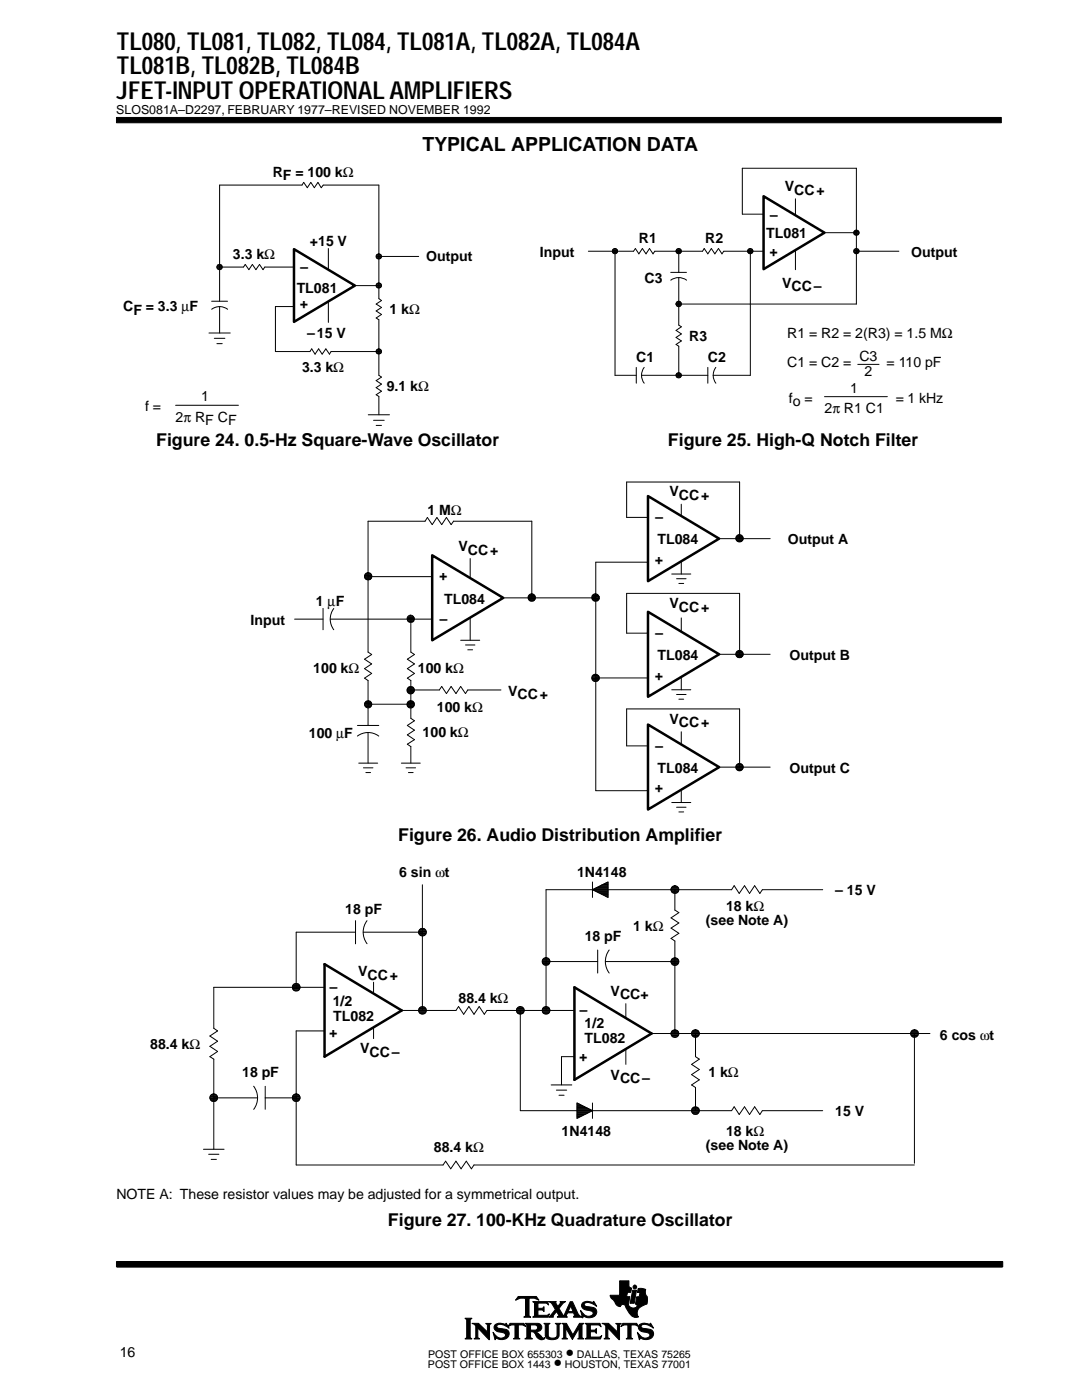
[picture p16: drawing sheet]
<svg xmlns="http://www.w3.org/2000/svg" width="216mm" height="279mm" viewBox="0 0 216 279" stroke-linecap="round" stroke-linejoin="round" font-family="sans-serif">
<defs><g id="words">
<g font-size="4.9">
<text x="23.3" y="9.9">TL080, TL081, TL082, TL084, TL081A, TL082A, TL084A</text>
<text x="23.3" y="14.8">TL081B, TL082B, TL084B</text>
<text x="23.3" y="19.7">JFET-INPUT OPERATIONAL AMPLIFIERS</text>
</g>
<text font-size="3.9" x="84.3" y="30.2">TYPICAL APPLICATION DATA</text>
<g font-size="3.5">
<text x="31.2" y="89">Figure 24. 0.5-Hz Square-Wave Oscillator</text>
<text x="133.3" y="89">Figure 25. High-Q Notch Filter</text>
<text x="79.5" y="167.8">Figure 26. Audio Distribution Amplifier</text>
<text x="77.4" y="244.6">Figure 27. 100-KHz Quadrature Oscillator</text>
<text x="110.5" y="273.1">•</text>
<text x="112.9" y="271">•</text>
</g>
<g font-size="2.8">
<text x="54.4" y="35.3">RF = 100 kΩ</text>
<text x="156.6" y="38.2">VCC+</text>
<text x="152.9" y="47.4">TL081</text>
<text x="155.2" y="42.2" transform="rotate(-180 155.2 42.2)">–</text>
<text x="46.5" y="51.7">3.3 kΩ</text>
<text x="61.5" y="52.8" transform="rotate(-180 61.5 52.8)">–</text>
<text x="61.8" y="49">+15 V</text>
<text x="85.1" y="52.2">Output</text>
<text x="107.7" y="51.3">Input</text>
<text x="127.5" y="48.5">R1</text>
<text x="140.7" y="48.5">R2</text>
<text x="155.2" y="49.6" transform="rotate(-180 155.2 49.6)">+</text>
<text x="181.8" y="51.3">Output</text>
<text x="59.2" y="58.5">TL081</text>
<text x="128.6" y="56.4">C3</text>
<text x="156.1" y="57.4">VCC–</text>
<text x="24.6" y="62.1">CF = 3.3 µF</text>
<text x="61.5" y="60.1" transform="rotate(-180 61.5 60.1)">+</text>
<text x="77.7" y="62.7">1 kΩ</text>
<text x="61.3" y="67.5">–15 V</text>
<text x="137.5" y="68">R3</text>
<text x="157.1" y="67.5">R1 = R2 = 2(R3) = 1.5 MΩ</text>
<text x="171.5" y="72">C3</text>
<text x="60.3" y="74.3">3.3 kΩ</text>
<text x="127" y="72.2">C1</text>
<text x="141.2" y="72.2">C2</text>
<text x="157.1" y="73.2">C1 = C2 =</text>
<text x="172.5" y="75.1">2</text>
<text x="176.9" y="73.2">= 110 pF</text>
<text x="29" y="82">f =</text>
<text x="40.1" y="80.1">1</text>
<text x="77.2" y="78">9.1 kΩ</text>
<text x="157.4" y="80.3">fo =</text>
<text x="164.5" y="82.4">2π R1 C1</text>
<text x="169.6" y="78.4">1</text>
<text x="178.8" y="80.3">= 1 kHz</text>
<text x="35" y="84.2">2π RF CF</text>
<text x="133.6" y="99">VCC+</text>
<text x="85.3" y="102.7">1 MΩ</text>
<text x="132.4" y="102.6" transform="rotate(-180 132.4 102.6)">–</text>
<text x="91.5" y="110">VCC+</text>
<text x="131.2" y="108.6">TL084</text>
<text x="132.4" y="111.2" transform="rotate(-180 132.4 111.2)">+</text>
<text x="157.2" y="108.6">Output A</text>
<text x="89.3" y="114.4" transform="rotate(-180 89.3 114.4)">+</text>
<text x="50" y="124.7">Input</text>
<text x="63" y="120.9">1 µF</text>
<text x="88.6" y="120.6">TL084</text>
<text x="89.3" y="123" transform="rotate(-180 89.3 123)">–</text>
<text x="132.4" y="125.7" transform="rotate(-180 132.4 125.7)">–</text>
<text x="133.6" y="121.3">VCC+</text>
<text x="131.2" y="131.7">TL084</text>
<text x="157.5" y="131.7">Output B</text>
<text x="62.5" y="134.3">100 kΩ</text>
<text x="83.4" y="134.3">100 kΩ</text>
<text x="132.4" y="134.3" transform="rotate(-180 132.4 134.3)">+</text>
<text x="87.2" y="142.1">100 kΩ</text>
<text x="101.4" y="138.8">VCC+</text>
<text x="61.6" y="147.3">100 µF</text>
<text x="84.3" y="147">100 kΩ</text>
<text x="132.4" y="148.2" transform="rotate(-180 132.4 148.2)">–</text>
<text x="133.6" y="144.5">VCC+</text>
<text x="131.2" y="154.2">TL084</text>
<text x="157.5" y="154.2">Output C</text>
<text x="132.4" y="156.8" transform="rotate(-180 132.4 156.8)">+</text>
<text x="79.7" y="175">6 sin ωt</text>
<text x="115.1" y="175">1N4148</text>
<text x="166.7" y="178.6">– 15 V</text>
<text x="68.9" y="182.4">18 pF</text>
<text x="126.4" y="185.8">1 kΩ</text>
<text x="140.9" y="184.6">(see Note A)</text>
<text x="144.9" y="181.8">18 kΩ</text>
<text x="116.7" y="187.8">18 pF</text>
<text x="67.4" y="196.4" transform="rotate(-180 67.4 196.4)">–</text>
<text x="71.5" y="194.8">VCC+</text>
<text x="66.4" y="200.7">1/2</text>
<text x="66.5" y="203.8">TL082</text>
<text x="91.5" y="200.1">88.4 kΩ</text>
<text x="117.2" y="201" transform="rotate(-180 117.2 201)">–</text>
<text x="121.8" y="198.7">VCC+</text>
<text x="30" y="209.3">88.4 kΩ</text>
<text x="67.4" y="205.6" transform="rotate(-180 67.4 205.6)">+</text>
<text x="116.6" y="205.1">1/2</text>
<text x="116.6" y="208.2">TL082</text>
<text x="187.6" y="207.6">6 cos ωt</text>
<text x="48.3" y="215">18 pF</text>
<text x="71.9" y="210.2">VCC–</text>
<text x="117.2" y="210.3" transform="rotate(-180 117.2 210.3)">+</text>
<text x="121.8" y="215.5">VCC–</text>
<text x="141.4" y="215">1 kΩ</text>
<text x="112.1" y="226.8">1N4148</text>
<text x="144.9" y="226.8">18 kΩ</text>
<text x="166.7" y="222.7">15 V</text>
<text x="86.6" y="229.9">88.4 kΩ</text>
<text x="140.9" y="229.6">(see Note A)</text>
<text x="23.2" y="239.3">NOTE A: These resistor values may be adjusted for a symmetrical output.</text>
<text x="23.9" y="270.7">16</text>
</g>
<text font-size="2.5" x="23.2" y="22.7">SLOS081A–D2297, FEBRUARY 1977–REVISED NOVEMBER 1992</text>
<g font-size="2.1">
<text x="85.4" y="273.1">POST OFFICE BOX 1443</text>
<text x="85.4" y="271">POST OFFICE BOX 655303</text>
<text x="112.7" y="273.1">HOUSTON, TEXAS 77001</text>
<text x="115.1" y="271">DALLAS, TEXAS 75265</text>
</g>
</g></defs>
<g fill="#000" stroke="#000" stroke-width=".2">
<path d="M23.2 23.4h176.6v1.1h-176.6z" fill-rule="evenodd"/>
<path d="M23.4 251.8h176.5v1h-176.5z" fill-rule="evenodd"/>
<path d="M23.2 251.8h176.9v1h-176.9z" fill-rule="evenodd"/>
<path d="M92.8 263.1h1.4l-.4 .4v3.3l.4 .4h-1.4l.3-.4v-3.3z" fill-rule="evenodd"/>
<path d="M94.2 264.1h1.3l1.7 1.6 .1-1.3-.4-.3h1.1l-.3 .3v3l-2.3-2.3-.1 1.8 .4 .3h-1.1l.3-.3v-2.3z" fill-rule="evenodd"/>
<path d="M98.8 264.4l.6-.3 1.4 .2 .2-.2 .6 1a2.38 2.38 0 0 0-2.2-.7l-.2 .1a.37 .37 0 0 0-.1 .4 .37 .37 0 0 0 .4 .2l1.4 .2a.87 .87 0 0 1 .7 1.2 1.63 1.63 0 0 1-2.2 .7l-.4-.1-.2 .3-.4-1.5a1.66 1.66 0 0 0 2.2 1l.3-.4-.4-.5a2.67 2.67 0 0 1-1.8-.7l-.1-.4z" fill-rule="evenodd"/>
<path d="M101.8 264.1h2.7l.4 .6-.7-.3h-.7l-.1 .1v2.3l.3 .4h-1.2l.3-.4v-2.3l-.7-.1-.7 .3z" fill-rule="evenodd"/>
<path d="M103.4 258.7h3.6l.5 .8a2.21 2.21 0 0 0-1.9-.4v3.4l.3 .4h-1.3l.3-.4v-3.2l-.3-.2a2.38 2.38 0 0 0-1.7 .4z" fill-rule="evenodd"/>
<path d="M104.8 264.1h2.5a.8 .8 0 0 1 .8 .6 .8 .8 0 0 1-.5 .9l-.6 .2 1.3 1.2 .4-.1a.51 .51 0 0 1-.8 .5 1.29 1.29 0 0 1-1-.9l-.5-.7h-.4l-.1 .1v.9l.3 .4h-1.5l.4-.4v-2.2z" fill-rule="evenodd"/>
<path d="M106.3 259.8h3l.2 .6-.5-.3h-1.6v1h.8l.3-.3 .1 .9-.4-.3-.8 .1-.1 .9 .2 .1h1.6l.5-.3-.2 .7h-3.1l.4-.3v-2.5z" fill-rule="evenodd"/>
<path d="M108.5 264.1h1.2l-.3 .3v2.1l.3 .4a1.04 1.04 0 0 0 1.5-.4v-2.1l-.4-.3h1.1l-.3 .3-.1 2.4a1.78 1.78 0 0 1-2.3 .4l-.4-.7v-2.1z" fill-rule="evenodd"/>
<path d="M112.1 264.1h.9l1.3 2.2 1.3-2.2h.9l-.4 .3v2.5l.4 .3h-1.2l.2-.3v-1.7l-1.3 2.1-1.3-2.1v1.7l.3 .3h-1.1l.4-.3v-2.5z" fill-rule="evenodd"/>
<path d="M109.5 259.8h1.5l-.1 .3 .4 .6 .5-.6-.1-.3h1.2l-.6 .4-.7 .9 .9 1.5 1.3-2.8h.4l1.1 2.3 .9 .8h-1.7l.1-.5-.2-.4h-1.1l-.3 .6 .2 .3h-2l.3-.4-.5-.7-.6 .8v.3h-.9l1.3-1.6-.7-1.2z" fill-rule="evenodd"/>
<path d="M116.3 260a2.73 2.73 0 0 1 2.1-.1l.1-.2 .5 1-1-.6-.7-.2-.5 .1-.2 .2v.2l.4 .3a2.09 2.09 0 0 1 2 .8 1.02 1.02 0 0 1-.6 1.3l-.8 .2-1-.3-.4 .3-.4-1.5a1.79 1.79 0 0 0 1.9 1.2l.2-.1a.49 .49 0 0 0 .4-.4 .49 .49 0 0 0-.3-.5 2.74 2.74 0 0 1-1.8-.8l-.2-.4z" fill-rule="evenodd"/>
<path d="M116.8 264.1h2.9l.2 .7-.4-.4-1.7 .1v.9l.8 .1 .4-.4v1l-.4-.3h-.8v.9l.1 .1h1.7l.5-.3-.3 .7h-3l.3-.3v-2.5z" fill-rule="evenodd"/>
<path d="M120.1 264.1h1.3l1.7 1.6 .1-1.3-.3-.3h1.1l-.4 .3v3l-2.3-2.3v1.8l.3 .3h-1.1l.4-.3v-2.3z" fill-rule="evenodd"/>
<path d="M124.3 264.1h2.7l.4 .6-.7-.3h-.7l-.1 .1v2.3l.3 .4h-1.2l.3-.4v-2.3l-.7-.1-.7 .3z" fill-rule="evenodd"/>
<path d="M127.6 264.4a2.73 2.73 0 0 1 2.1-.2l.1-.1 .6 1a2.38 2.38 0 0 0-2.2-.7l-.3 .4 .4 .3a2.09 2.09 0 0 1 2.1 .7 1.09 1.09 0 0 1-.9 1.5 2.01 2.01 0 0 1-1.6-.2l-.3 .3-.4-1.5a1.79 1.79 0 0 0 1.8 1.1l.4-.1a.45 .45 0 0 0 .3-.5 .45 .45 0 0 0-.4-.4l-.8-.2a.92 .92 0 0 1-1-.4 .92 .92 0 0 1 .1-1z" fill-rule="evenodd"/>
</g>
<path d="M106 264.4h.7" fill="none" stroke="#000" stroke-width=".2"/>
<path d="M105.9 264.5l.8-.1a.52 .52 0 0 1 .6 .5 .52 .52 0 0 1-.5 .6l-.9-.1z" fill-rule="evenodd" fill="#fff"/>
<path d="M105.9 264.5l.8-.1a.52 .52 0 0 1 .6 .5 .52 .52 0 0 1-.5 .6l-.9-.1z" fill="none" stroke="#000" stroke-width=".2"/>
<path d="M113.9 260.7l.4 1h-.9z" fill-rule="evenodd" fill="#fff"/>
<g fill="none" stroke="#000" stroke-width=".2">
<path d="M158.7 39.7v3.3M43.3 53.3h5.3l.3-.5 .8 1 .7-1 .7 1 .7-1 .7 1 .3-.5h5.9M43.3 53.4h1M43.3 53.2h1M43.4 53.5h.9M43.4 53h.9M43.5 53.7h.7M43.5 52.9h.7M65.5 49.6v4.2M70.8 57h5.3M75.1 57.1h1M75.1 56.9h1"/>
<path d="M75.1 51.2h8.4M75.1 51.3h1M75.1 51h1M75.1 57.2h1M75.1 56.7h1M75.1 51.4h1M75.1 50.9h1M75.2 57.4h.7M75.2 56.6h.7M75.2 51.6h.7M75.2 50.8h.7M117.4 50.1h9l.4-.5 .7 1.1 .7-1.1 .7 1.1 .7-1.1 .7 1.1 .4-.6h9.5l.3-.5 .7 1.1 .7-1.1 .7 1.1 .8-1.1 .7 1.1 .3-.6h8"/>
<path d="M122.2 50.3h1M122.2 50h1M122.3 50.4h.9M122.3 49.9h.9M122.4 50.5h.7M122.4 49.7h.7M122.7 50.1v24.8h4.3M133.8 54.4h3.2M134.9 50.3h1M134.9 50h1M135 50.4h.9M135 49.9h.9"/>
<path d="M135.1 50.5h.7M135.1 49.7h.7M135.4 50.1v4.3M135.4 55.4v9.5l.6 .3-1.1 .7 1.1 .7-1.1 .7 1.1 .7-1.1 .7 .5 .4v5.8M137 55.9a2.67 2.67 0 0 0-3.2 0M149.2 50.3h1M149.2 50h1M149.3 50.4h.9M149.3 49.9h.9M149.4 50.5h.7M149.4 49.7h.7M149.7 50.1v24.8h-7.4"/>
<path d="M152.4 42.7h-4.3v-9.1h22.8v27.1h-36M158.7 49.9v3.9M164.5 46.4h6.9M170.4 50.1h9M170.4 50.3h1M170.4 50h1M170.4 46.6h1M170.4 46.3h1M170.4 50.4h.9M170.4 49.9h.9M170.4 46.7h.9M170.4 46.2h.9"/>
<path d="M170.5 50.5h.7M170.5 49.7h.7M170.5 46.8h.7M170.5 46.1h.7M41.7 66.5h4.2M42.2 60.1h3.2M42.2 61.7a2.65 2.65 0 0 1 3.2 0M42.8 67.5h2.1M43.3 68.6h1M43.8 60.1v-23.2h16.5l.3-.5 .7 1.1 .7-1.1 .7 1.1 .7-1.1 .7 1.1 .4-.6h11.1v22.7l.5 .4-1 .7 1 .7-1 .7 1 .7-1 .7 .5 .3v11.1l.5 .4-1 .7 1 .7-1 .7 1 .7-1 .7 .5 .3v3.7M43.8 61.2v5.3M58.7 61.2h-3.7v9h6.8l.4-.6 .7 1.1 .7-1.1 .7 1.1 .7-1.1 .7 1.1 .4-.5h10"/>
<path d="M65.5 60.1v4.2M75.1 70.3h1M75.1 70h1M75.1 70.4h1M75.1 69.9h1M75.2 70.5h.7M75.2 69.8h.7M127 73.3v3.2M128 74.9h13.2M128.5 73.3a2.62 2.62 0 0 0 0 3.2M134.9 75h1M134.9 74.8h1"/>
<path d="M134.9 60.8h1M134.9 60.5h1M135 75.2h.9M135 74.6h.9M135 60.9h.9M135 60.4h.9M135.1 75.3h.7M135.1 74.5h.7M135.1 61.1h.7M135.1 60.3h.7M141.2 73.3v3.2M142.8 73.3a2.62 2.62 0 0 0 0 3.2"/>
<path d="M164.5 79.2h12.6M171.2 72.7h4.2M35 80.9h12.6M73.5 82.8h4.2M74.5 83.9h2.2M75.1 84.9h1M72.7 115.1h13.5M72.7 115.2h1.5M72.7 114.9h1.5M72.8 115.3h1.3M72.8 114.9h1.3M72.8 115.4h1.3"/>
<path d="M72.8 114.7h1.3M72.9 115.5h1.1M72.9 114.6h1.1M73.1 115.7h.8M73.1 114.5h.8M93.8 111.5v3.9M100 119.3h19.6M105.4 119.4h1.4M105.4 119.2h1.4M105.4 119.5h1.4M105.4 119.1h1.4M105.5 119.7h1.2"/>
<path d="M105.5 119h1.2M105.6 119.8h1.1M105.6 118.8h1.1M105.7 119.9h.8M105.7 118.7h.8M106.1 119.3v-15.3h-15.6l-.5 .7-.9-1.4-1 1.4-.9-1.4-1 1.4-.9-1.4-.5 .7h-11.4v26.1l.8 .5-1.5 1 1.5 .9-1.5 .9 1.5 1-1.5 .9 .7 .5v9M118.2 119.4h1.4M118.2 119.2h1.4M118.2 119.5h1.4M118.2 119.1h1.4M118.3 119.7h1.2M118.3 119h1.2"/>
<path d="M118.4 119.8h1M118.4 118.8h1M118.5 119.9h.8M118.5 118.7h.8M129.3 103.3h-4.3v-7.1h22.6v11.3M129.3 112.2h-10.4v45.6h10.4M134 114.6h3.8M135 115.5h1.9M135.5 116.4h.9M135.9 100.6v2.2M135.9 112.2v2.4M143.5 107.5h10.2"/>
<path d="M146.9 107.6h1.4M146.9 107.4h1.4M146.9 107.7h1.4M146.9 107.3h1.4M147 107.9h1.2M147 107.1h1.2M147.1 107.9h1M147.1 107h1M147.2 108.1h.8M147.2 106.9h.8M58.8 123.6h5.7M64.5 121.4v4.3"/>
<path d="M65.9 123.6h20.3M66.6 121.4a3.5 3.5 0 0 0 0 4.3M73.1 139.9h.8M81.3 137.7h6.4l.4-.7 1 1.4 .9-1.4 1 1.4 .9-1.4 1 1.4 .4-.7h6.7M81.3 123.7h1.4M81.3 123.4h1.4M81.3 137.8h1.4M81.3 137.6h1.4M81.3 123.8h1.3M81.3 123.3h1.3M81.3 138h1.3M81.3 137.5h1.3"/>
<path d="M81.4 123.9h1.2M81.4 123.2h1.2M81.4 138h1.2M81.4 137.4h1.2M81.4 124h1.1M81.4 123.1h1.1M81.4 138.2h1.1M81.4 137.2h1.1M81.6 124.1h.8M81.6 123h.8M81.6 139.9h.8M81.6 138.3h.8"/>
<path d="M81.6 137.1h.8M82 123.6v6.5l.7 .5-1.4 1 1.4 .9-1.4 .9 1.4 1-1.4 .9 .7 .5v7.6l.7 .4-1.4 1 1.4 .9-1.4 1 1.4 .9-1.4 .9 .7 .5v3.3M91.9 127.8h3.8M92.9 128.7h1.9M93.3 129.7h1M93.8 123.3v4.5M118.2 135.3h11.1M118.2 135.4h1.4M118.2 135.2h1.4M118.2 135.5h1.4M118.2 135.1h1.4M118.3 135.6h1.2"/>
<path d="M118.3 134.9h1.2M118.4 135.8h1M118.4 134.8h1M118.5 135.9h.8M118.5 134.7h.8M129.3 126.4h-4.3v-8h22.6v12.2M134 137.7h3.8M135 138.6h1.9M135.5 139.5h.9M135.9 123.3v2.6M135.9 135.3v2.4M143.5 130.6h10.2"/>
<path d="M146.9 130.7h1.4M146.9 130.5h1.4M146.9 130.8h1.4M146.9 130.4h1.4M147 131h1.2M147 130.2h1.2M147.1 131h1M147.1 130.1h1M147.2 131.2h.8M147.2 130h.8M71.3 146.9a3.6 3.6 0 0 1 4.3 0M71.3 144.8h4.3"/>
<path d="M71.6 152.3h3.8M72.5 153.2h1.9M72.7 140.5h10M72.7 140.7h1.5M72.7 140.4h1.5M72.8 140.8h1.3M72.8 140.3h1.3M72.8 140.9h1.3M72.8 140.2h1.3M72.9 141h1.1M72.9 140.1h1.1M73 154.2h.9"/>
<path d="M73.1 141.1h.8M73.4 146.2v6.1M80.1 152.3h3.8M81 153.2h1.9M81.3 140.7h1.4M81.3 140.4h1.4M81.3 140.8h1.3M81.3 140.3h1.3M81.4 140.9h1.2M81.4 140.2h1.2M81.4 141h1.1M81.4 140.1h1.1"/>
<path d="M81.5 154.2h.9M81.6 141.1h.8M129.3 148.9h-4.3v-7.4h22.6v11.6M135.9 146v2.4M135.9 157.8v2.4M143.5 153.1h10.2M146.9 153.2h1.4M146.9 153h1.4M146.9 153.3h1.4M146.9 152.9h1.4M147 153.4h1.2M147 152.7h1.2"/>
<path d="M147.1 153.6h1M147.1 152.6h1M147.2 153.7h.8M147.2 152.5h.8M84.3 176.6v25.1M118.2 176v3.1M118.2 177.6l3.1-1.6v3.1zM118.5 177.4h2.8M118.5 177.7h2.8M118.7 177.3h2.6M118.7 177.8h2.6M119 177.1h2.3"/>
<path d="M119 177.9h2.3M119.3 177h2M119.3 178.1h2M119.5 176.9h1.8M119.5 178.2h1.8M119.8 176.8h1.5M119.8 178.3h1.5M120 176.6h1.3M120 178.4h1.3M120.3 176.5h1M120.3 178.5h1M120.5 176.4h.8"/>
<path d="M120.5 178.7h.8M120.8 176.3h.5M120.8 178.8h.5M121 176.1h.3M121 179h.3M133.9 177.4h1.5M133.9 177.7h1.5M133.9 177.3h1.5M133.9 177.8h1.5M134 177.1h1.3M134 177.9h1.3M134 160.2h3.8"/>
<path d="M134.1 177h1.1M134.1 178.1h1.1M134.3 176.9h.8M134.3 178.2h.8M134.7 177.6v4l.8 .5-1.6 1.1 1.6 1-1.6 1 1.6 1.1-1.6 1 .8 .5v18.5M135 161.1h1.9M135.5 162h.9M164.2 177.6h-12.1l-.5 .7-1-1.5-1 1.5-1-1.5-1.1 1.5-1-1.5-.5 .8h-37v24.1M58.3 197.2h1.6M58.3 196.9h1.6M58.4 197.3h1.4M58.4 196.8h1.4"/>
<path d="M58.4 197.4h1.4M58.4 196.7h1.4M58.5 197.6h1.2M58.5 196.5h1.2M58.7 197.7h.8M58.7 196.4h.8M64.8 197h-22.1v8.2l.7 .5-1.5 1.1 1.5 1-1.5 1 1.5 1-1.5 1.1 .8 .5v18M70.9 186h-11.8v11M70.9 183.7v4.7M72.5 186h12.6M73.2 183.7a3.8 3.8 0 0 0 0 4.6M74.5 196v2.1"/>
<path d="M83.5 186.2h1.5M83.5 185.9h1.5M83.6 186.3h1.4M83.6 185.8h1.4M83.6 186.4h1.4M83.6 185.7h1.4M83.7 186.5h1.2M83.7 185.5h1.2M83.9 186.7h.8M83.9 185.4h.8M108.2 191.9h11.1M108.2 192h1.5"/>
<path d="M108.2 191.8h1.5M108.2 192.1h1.5M108.2 191.6h1.5M108.3 192.3h1.3M108.3 191.5h1.3M108.4 192.4h1.1M108.4 191.4h1.1M108.5 192.6h.9M108.5 191.3h.9M119.3 189.6v4.6M120.8 191.9h14.7M121.6 189.6a3.9 3.9 0 0 0 0 4.6"/>
<path d="M133.9 192h1.5M133.9 191.8h1.5M133.9 192.1h1.5M133.9 191.6h1.5M134 192.3h1.3M134 191.5h1.3M134.1 192.4h1.1M134.1 191.4h1.1M134.3 192.6h.8M134.3 191.3h.8M41.9 219.1h9.5M41.9 219.2h1.5"/>
<path d="M41.9 219h1.5M41.9 219.3h1.5M41.9 218.8h1.5M42 219.5h1.3M42 218.7h1.3M42.1 218.6h1.1M42.1 219.6h1.1M42.2 219.7h.9M42.2 218.4h.9M50.6 216.8a3.8 3.8 0 0 1 0 4.6M52.9 219.1h7M52.9 216.8v4.6"/>
<path d="M58.3 219.2h1.6M58.3 219h1.6M58.4 219.3h1.4M58.4 218.8h1.4M58.4 219.5h1.4M58.4 218.7h1.4M58.5 218.6h1.2M58.5 219.6h1.2M58.7 219.7h.8M58.7 218.4h.8M64.8 205.7h-5.7v26.8h29.3l.5-.8 1 1.6 1.1-1.6 1 1.6 1-1.6 1.1 1.6 .5-.8h87.9M74.5 205.2v2.1"/>
<path d="M80.2 201.7h10.8l.5-.8 1 1.5 1.1-1.5 1 1.5 1-1.5 1 1.5 .6-.7h17.4M83.5 201.8h1.5M83.5 201.5h1.5M83.6 201.9h1.4M83.6 201.4h1.4M83.6 202h1.4M83.6 201.3h1.4M83.7 202.2h1.2M83.7 201.1h1.2M83.9 202.3h.8M83.9 201h.8M103.1 201.8h1.5"/>
<path d="M103.1 201.5h1.5M103.1 201.9h1.5M103.1 201.4h1.5M103.2 202h1.3M103.2 201.3h1.3M103.3 202.2h1.1M103.3 201.1h1.1M103.4 202.3h.9M103.4 201h.9M103.8 201.7v20h42.2l.5-.8 1 1.5 1.1-1.5 1 1.5 1-1.5 1 1.5 .5-.7h12.1M108.2 201.8h1.5M108.2 201.5h1.5"/>
<path d="M108.2 201.9h1.5M108.2 201.4h1.5M108.3 202h1.3M108.3 201.3h1.3M108.4 202.2h1.1M108.4 201.1h1.1M108.5 202.3h.9M108.5 201h.9M110 216.5h4.1M111 217.6h2.1M111.5 218.6h1.1M114.6 210.9h-2.6v5.6"/>
<path d="M124.9 200.3v2.9M124.9 209.3v3.1M130 206.3h55.6M133.9 206.4h1.5M133.9 206.1h1.5M133.9 206.5h1.5M133.9 206h1.5M134 206.7h1.3M134 205.9h1.3M134.1 205.7h1.1M134.1 206.8h1.1M134.3 206.9h.8"/>
<path d="M134.3 205.6h.8M138 206.4h1.5M138 206.1h1.5M138.1 206.5h1.4M138.1 206h1.4M138.1 206.7h1.3M138.1 205.9h1.3M138.2 205.7h1.2M138.2 206.8h1.2M138.4 206.9h.8M138.4 205.6h.8M138.8 206.3v4.6l.7 .5-1.5 1 1.5 1-1.5 1.1 1.5 1-1.5 1 .8 .5v4.7"/>
<path d="M181.7 206.4h1.5M181.7 206.1h1.5M181.7 206.5h1.5M181.7 206h1.5M181.8 206.7h1.4M181.8 205.9h1.4M181.9 205.7h1.1M181.9 206.8h1.1M182.1 206.9h.8M182.1 205.6h.8M182.5 206.3v25.9M40.6 229.4h4.1"/>
<path d="M41.6 230.4h2.1M42.1 231.4h1.1M115.1 223.1h.3M115.1 222.9h.6M115.1 222.8h.8M115.1 222.7h1.1M115.1 222.6h1.3M115.1 222.4h1.6M115.1 222.3h1.8M115.1 222.2h2.1M115.1 222h2.3M115.1 221.9h2.6"/>
<path d="M115.1 221.8h2.9M115.1 220.3h.3M115.1 220.4h.6M115.1 220.5h.8M115.1 220.6h1.1M115.1 220.8h1.3M115.1 220.9h1.6M115.1 221h1.8M115.1 221.1h2.1M115.1 221.3h2.3M115.1 221.4h2.6M115.1 221.5h2.9"/>
<path d="M115.1 220.1l3.1 1.6-3.1 1.5zM118.2 220.1v3.1M138 221.8h1.5M138 221.5h1.5M138.1 221.9h1.4M138.1 221.4h1.4M138.1 222h1.3M138.1 221.3h1.3M138.2 222.2h1.2M138.2 221.1h1.2M138.4 222.3h.8M138.4 221h.8"/>
<path d="M113.9 260.7l.4 1h-.9z"/>
<circle cx="43.8" cy="53.3" r=".52"/>
<circle cx="75.6" cy="57" r=".52"/>
<circle cx="75.6" cy="51.2" r=".52"/>
<circle cx="122.7" cy="50.1" r=".52"/>
<circle cx="135.4" cy="50.1" r=".52"/>
<circle cx="149.7" cy="50.1" r=".52"/>
<circle cx="170.9" cy="46.4" r=".52"/>
<circle cx="170.9" cy="50.1" r=".52"/>
<circle cx="75.6" cy="70.1" r=".52"/>
<circle cx="135.4" cy="74.9" r=".52"/>
<circle cx="135.4" cy="60.6" r=".53"/>
<circle cx="81.9" cy="123.5" r=".7"/>
<circle cx="73.5" cy="140.6" r=".7"/>
<circle cx="134.7" cy="177.5" r=".77"/>
<circle cx="59.1" cy="197" r=".76"/>
<circle cx="84.3" cy="186" r=".76"/>
<circle cx="109" cy="191.9" r=".76"/>
<circle cx="134.7" cy="191.9" r=".77"/>
<circle cx="42.6" cy="219.1" r=".76"/>
<circle cx="59.1" cy="219.1" r=".76"/>
<circle cx="84.3" cy="201.6" r=".76"/>
<circle cx="103.8" cy="201.6" r=".76"/>
<circle cx="109" cy="201.6" r=".76"/>
<circle cx="134.7" cy="206.3" r=".77"/>
<circle cx="138.8" cy="206.3" r=".76"/>
<circle cx="182.5" cy="206.3" r=".76"/>
<circle cx="138.8" cy="221.6" r=".76"/>
</g>
<g fill="#000" stroke="#000" stroke-width=".2">
<path d="M126.2 257.5h.8l-.4 2.6h-.9z" fill-rule="evenodd"/>
<path d="M123.6 255.6h1.9v1.2l.5 .3-.1 .8h-.7l-.2 .9h.7l-.3 1.5 .1 .3a1.11 1.11 0 0 0 1.6 .2l.1-.5-.2 .1-.2-.2 .2-1.4h.5l.2-.9h-.5l.1-.7 .8-.1 .7 .2v1.1a1.75 1.75 0 0 1 .3 1.8l-1.4 .7a1.45 1.45 0 0 0-.3 1.9 1.22 1.22 0 0 1-1.4-.3l-.9-1.2-.4-.9-.5-.1-.4 .5a1.35 1.35 0 0 1-1.3-1.2l-.6-.5-.2-.6h1.9z" fill-rule="evenodd"/>
<circle cx="126.7" cy="256.9" r=".37"/>
</g>
<path d="M152.4 39.2l12.1 7.2-12.1 7.3zM58.7 49.7l12.1 7.3-12.1 7.2zM129.3 99l14.2 8.5-14.2 8.5zM86.2 110.8l14.2 8.5-14.2 8.5zM129.3 122.1l14.2 8.5-14.2 8.5zM129.3 144.6l14.2 8.5-14.2 8.5zM64.8 192.4l15.4 9.3-15.4 9.2zM114.6 197l15.4 9.3-15.4 9.2z" fill="none" stroke="#000" stroke-width=".5"/>
<g fill="none" stroke="#000" stroke-width=".26">
<circle cx="73.5" cy="115" r=".7"/>
<circle cx="106.1" cy="119.2" r=".7"/>
<circle cx="118.8" cy="119.2" r=".7"/>
<circle cx="147.5" cy="107.4" r=".7"/>
<circle cx="81.9" cy="137.8" r=".7"/>
<circle cx="118.8" cy="135.3" r=".7"/>
<circle cx="147.5" cy="130.5" r=".7"/>
<circle cx="81.9" cy="140.6" r=".7"/>
<circle cx="147.5" cy="153.1" r=".7"/>
</g>
<use href="#words"/>
</svg>
